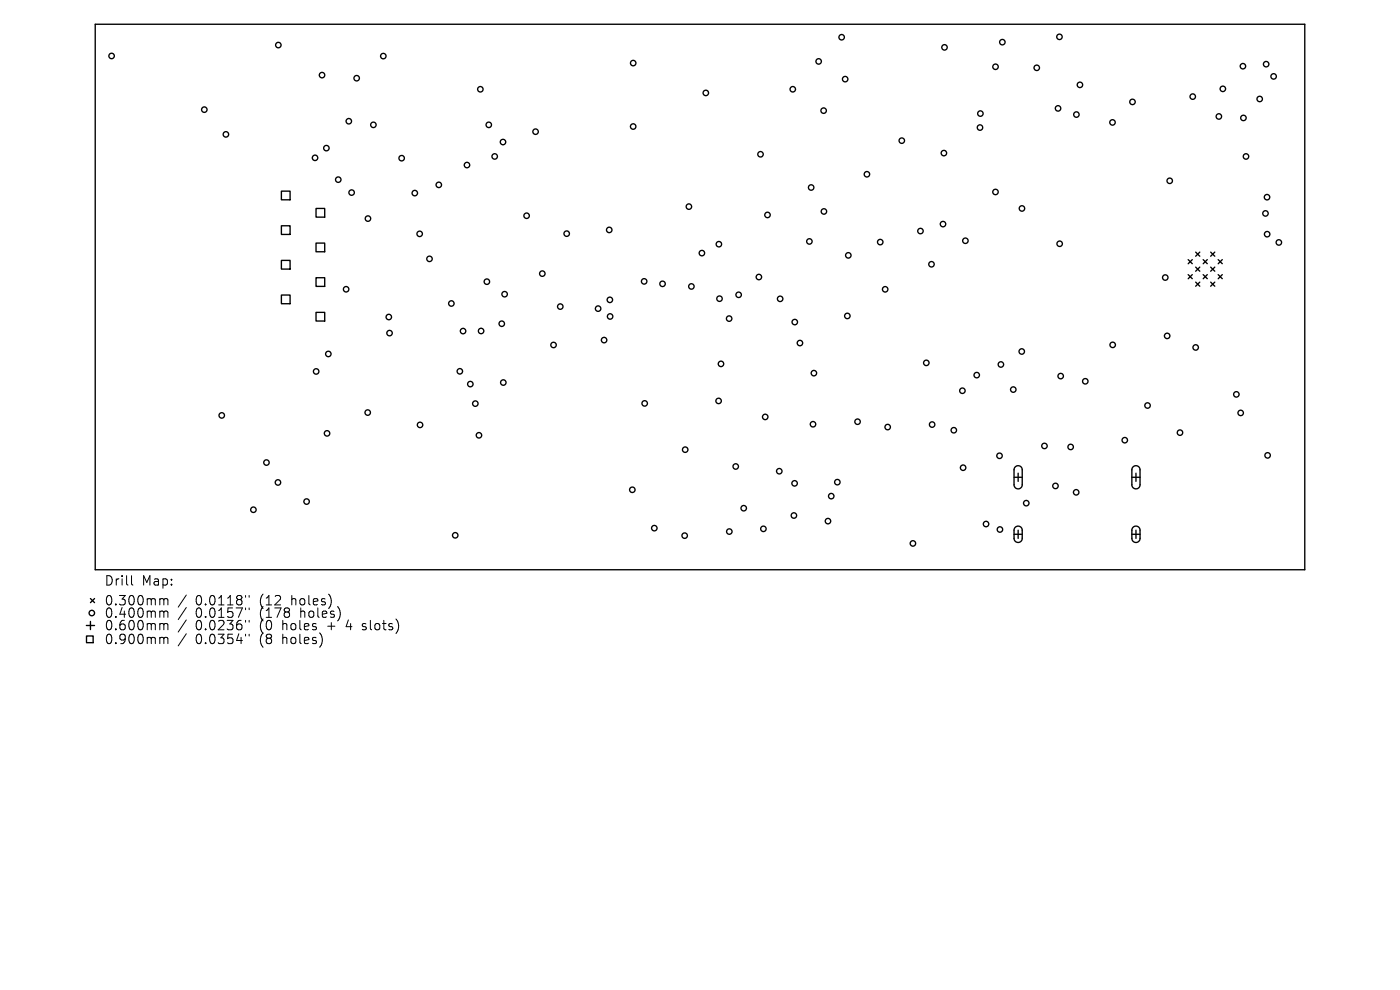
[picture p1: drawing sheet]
<svg xmlns="http://www.w3.org/2000/svg" width="297mm" height="210mm" viewBox="0 0 297 210" stroke-linecap="round" stroke-linejoin="round" font-family="sans-serif">
<defs><g id="words">
<g font-size="2.8">
<text x="22.1" y="124.5">Drill</text>
<text x="30.1" y="124.5">Map:</text>
<text x="22.1" y="128.7">0.300mm</text>
<text x="22.1" y="131.3">0.400mm</text>
<text x="41.5" y="128.7">0.0118&quot;</text>
<text x="41.5" y="131.3">0.0157&quot;</text>
<text x="55.2" y="128.7">(12</text>
<text x="55.2" y="131.3">(178</text>
<text x="62.1" y="128.7">holes)</text>
<text x="64" y="131.3">holes)</text>
<text x="22.1" y="134">0.600mm</text>
<text x="22.1" y="136.9">0.900mm</text>
<text x="41.5" y="134">0.0236&quot;</text>
<text x="41.5" y="136.9">0.0354&quot;</text>
<text x="55.2" y="134">(0</text>
<text x="55.2" y="136.9">(8</text>
<text x="60.2" y="134">holes</text>
<text x="60.2" y="136.9">holes)</text>
<text x="69.9" y="134">+</text>
<text x="74.1" y="134">4</text>
<text x="77.7" y="134">slots)</text>
</g>
</g></defs>
<g fill="none" stroke="#000" stroke-width=".29">
<path d="M20.2 5.1h256.6v115.8h-256.6zM59.7 40.5h1.8v1.9h-1.8zM59.7 47.9h1.8v1.8h-1.8zM59.7 55.2h1.8v1.9h-1.8zM67 44.2h1.9v1.9h-1.9zM67 51.6h1.9v1.8h-1.9zM67 58.9h1.9v1.9h-1.9zM252.1 55.1l.8 .8M252.1 58.3l.8 .8M252.9 55.1l-.8 .8M252.9 58.3l-.8 .8M253.7 56.7l.8 .8"/>
<path d="M253.7 59.8l.8 .9M253.7 53.5l.8 .9M254.5 53.5l-.8 .9M254.5 56.7l-.8 .8M254.5 59.8l-.8 .9M255.2 58.3l.9 .8M255.2 55.1l.9 .8M256.1 58.3l-.9 .8M256.1 55.1l-.9 .8M256.8 56.7l.9 .8M256.8 53.5l.9 .9M256.8 59.8l.9 .9"/>
<path d="M257.7 56.7l-.9 .8M257.7 53.5l-.9 .9M257.7 59.8l-.9 .9M258.4 58.3l.9 .8M258.4 55.1l.9 .8M259.3 55.1l-.9 .8M259.3 58.3l-.9 .8M59.7 62.6h1.8v1.8h-1.8zM67 66.3h1.9v1.8h-1.9zM215.4 99a.87 .87 0 0 1 .9-.1 .87 .87 0 0 1 .6 .8v3.1a.87 .87 0 0 1-.9 .9 .87 .87 0 0 1-.9-.9v-3.2zM240.4 99a.87 .87 0 0 1 .9-.1 .87 .87 0 0 1 .6 .8v3.1a.87 .87 0 0 1-.9 .9 .87 .87 0 0 1-.9-.9v-3.2zM215.1 101.2h1.8"/>
<path d="M215.1 113.3h1.8M215.4 111.9a.87 .87 0 0 1 .9-.2 .87 .87 0 0 1 .6 .8v1.7a.87 .87 0 0 1-.9 .9 .87 .87 0 0 1-.9-.9v-1.8zM216 100.4v1.7M216 112.5v1.7M240.1 101.2h1.8M240.1 113.3h1.8M240.4 111.9a.87 .87 0 0 1 .9-.2 .87 .87 0 0 1 .6 .8v1.7a.87 .87 0 0 1-.9 .9 .87 .87 0 0 1-.9-.9v-1.8zM241 100.4v1.7M241 112.5v1.7M18.3 132.7h1.8M18.4 134.9h1.4v1.4h-1.4zM19.2 127l.9 .8"/>
<path d="M19.2 131.8v1.8M20.1 127l-.9 .8"/>
<circle cx="23.7" cy="11.9" r=".58"/>
<circle cx="59" cy="9.6" r=".58"/>
<circle cx="68.3" cy="15.9" r=".58"/>
<circle cx="75.7" cy="16.6" r=".58"/>
<circle cx="81.3" cy="11.9" r=".58"/>
<circle cx="101.9" cy="18.9" r=".58"/>
<circle cx="134.3" cy="13.4" r=".58"/>
<circle cx="149.7" cy="19.7" r=".58"/>
<circle cx="168.2" cy="18.9" r=".58"/>
<circle cx="173.7" cy="13" r=".58"/>
<circle cx="178.5" cy="7.9" r=".58"/>
<circle cx="179.3" cy="16.8" r=".58"/>
<circle cx="200.4" cy="10" r=".58"/>
<circle cx="211.2" cy="14.2" r=".58"/>
<circle cx="212.6" cy="8.9" r=".58"/>
<circle cx="219.9" cy="14.4" r=".58"/>
<circle cx="224.8" cy="7.8" r=".58"/>
<circle cx="229.1" cy="18" r=".58"/>
<circle cx="259.4" cy="18.8" r=".58"/>
<circle cx="263.7" cy="14" r=".58"/>
<circle cx="268.6" cy="13.6" r=".58"/>
<circle cx="270.2" cy="16.2" r=".58"/>
<circle cx="43.3" cy="23.3" r=".58"/>
<circle cx="47.9" cy="28.5" r=".58"/>
<circle cx="66.8" cy="33.5" r=".58"/>
<circle cx="69.2" cy="31.4" r=".58"/>
<circle cx="71.8" cy="38.1" r=".58"/>
<circle cx="74" cy="25.7" r=".58"/>
<circle cx="79.2" cy="26.5" r=".58"/>
<circle cx="85.2" cy="33.6" r=".58"/>
<circle cx="93.1" cy="39.2" r=".58"/>
<circle cx="99.1" cy="35" r=".58"/>
<circle cx="103.7" cy="26.5" r=".58"/>
<circle cx="104.9" cy="33.2" r=".58"/>
<circle cx="106.7" cy="30.1" r=".58"/>
<circle cx="113.6" cy="27.9" r=".58"/>
<circle cx="134.3" cy="26.8" r=".58"/>
<circle cx="161.3" cy="32.7" r=".58"/>
<circle cx="172.1" cy="39.8" r=".58"/>
<circle cx="174.7" cy="23.5" r=".58"/>
<circle cx="183.9" cy="37" r=".58"/>
<circle cx="191.3" cy="29.8" r=".58"/>
<circle cx="200.2" cy="32.5" r=".58"/>
<circle cx="207.9" cy="27.1" r=".58"/>
<circle cx="208" cy="24.1" r=".58"/>
<circle cx="224.5" cy="23" r=".58"/>
<circle cx="228.4" cy="24.3" r=".58"/>
<circle cx="236" cy="26" r=".58"/>
<circle cx="240.3" cy="21.6" r=".58"/>
<circle cx="248.1" cy="38.4" r=".58"/>
<circle cx="253" cy="20.5" r=".58"/>
<circle cx="258.6" cy="24.7" r=".58"/>
<circle cx="263.8" cy="25" r=".58"/>
<circle cx="264.3" cy="33.2" r=".58"/>
<circle cx="267.2" cy="21" r=".58"/>
<circle cx="74.6" cy="40.9" r=".58"/>
<circle cx="78.1" cy="46.4" r=".58"/>
<circle cx="88" cy="41" r=".58"/>
<circle cx="89" cy="49.6" r=".58"/>
<circle cx="91.1" cy="54.9" r=".58"/>
<circle cx="103.3" cy="59.8" r=".58"/>
<circle cx="111.7" cy="45.8" r=".58"/>
<circle cx="115" cy="58" r=".58"/>
<circle cx="120.2" cy="49.6" r=".58"/>
<circle cx="129.2" cy="48.8" r=".58"/>
<circle cx="136.7" cy="59.7" r=".58"/>
<circle cx="146.1" cy="43.8" r=".58"/>
<circle cx="148.9" cy="53.7" r=".58"/>
<circle cx="152.5" cy="51.8" r=".58"/>
<circle cx="161" cy="58.8" r=".58"/>
<circle cx="162.8" cy="45.6" r=".58"/>
<circle cx="171.7" cy="51.2" r=".58"/>
<circle cx="174.8" cy="44.9" r=".58"/>
<circle cx="180" cy="54.2" r=".58"/>
<circle cx="186.7" cy="51.4" r=".58"/>
<circle cx="195.3" cy="49" r=".58"/>
<circle cx="197.6" cy="56.1" r=".58"/>
<circle cx="200.1" cy="47.5" r=".58"/>
<circle cx="204.8" cy="51.1" r=".58"/>
<circle cx="211.2" cy="40.7" r=".58"/>
<circle cx="216.8" cy="44.2" r=".58"/>
<circle cx="224.8" cy="51.7" r=".58"/>
<circle cx="247.2" cy="58.9" r=".58"/>
<circle cx="268.5" cy="45.3" r=".58"/>
<circle cx="268.8" cy="41.8" r=".58"/>
<circle cx="268.8" cy="49.7" r=".58"/>
<circle cx="271.3" cy="51.4" r=".58"/>
<circle cx="67.1" cy="78.8" r=".58"/>
<circle cx="69.7" cy="75.1" r=".58"/>
<circle cx="73.4" cy="61.4" r=".58"/>
<circle cx="82.5" cy="67.3" r=".58"/>
<circle cx="82.6" cy="70.7" r=".58"/>
<circle cx="95.8" cy="64.4" r=".58"/>
<circle cx="97.6" cy="78.8" r=".58"/>
<circle cx="98.2" cy="70.2" r=".58"/>
<circle cx="102.1" cy="70.2" r=".58"/>
<circle cx="106.4" cy="68.7" r=".58"/>
<circle cx="107.1" cy="62.4" r=".58"/>
<circle cx="117.4" cy="73.2" r=".58"/>
<circle cx="118.9" cy="65" r=".58"/>
<circle cx="126.9" cy="65.5" r=".58"/>
<circle cx="128.2" cy="72.1" r=".58"/>
<circle cx="129.4" cy="63.6" r=".58"/>
<circle cx="129.4" cy="67.1" r=".58"/>
<circle cx="140.6" cy="60.2" r=".58"/>
<circle cx="146.7" cy="60.8" r=".58"/>
<circle cx="152.6" cy="63.4" r=".58"/>
<circle cx="153" cy="77.2" r=".58"/>
<circle cx="154.7" cy="67.6" r=".58"/>
<circle cx="156.7" cy="62.5" r=".58"/>
<circle cx="165.5" cy="63.4" r=".58"/>
<circle cx="168.6" cy="68.3" r=".58"/>
<circle cx="169.7" cy="72.8" r=".58"/>
<circle cx="172.7" cy="79.2" r=".58"/>
<circle cx="179.8" cy="67" r=".58"/>
<circle cx="187.8" cy="61.4" r=".58"/>
<circle cx="196.5" cy="77" r=".58"/>
<circle cx="207.2" cy="79.6" r=".58"/>
<circle cx="212.3" cy="77.3" r=".58"/>
<circle cx="216.8" cy="74.6" r=".58"/>
<circle cx="225" cy="79.8" r=".58"/>
<circle cx="236" cy="73.2" r=".58"/>
<circle cx="247.6" cy="71.3" r=".58"/>
<circle cx="253.7" cy="73.7" r=".58"/>
<circle cx="47" cy="88.1" r=".58"/>
<circle cx="56.5" cy="98.1" r=".58"/>
<circle cx="69.4" cy="91.9" r=".58"/>
<circle cx="78" cy="87.5" r=".58"/>
<circle cx="89.1" cy="90.1" r=".58"/>
<circle cx="99.8" cy="81.5" r=".58"/>
<circle cx="100.8" cy="85.6" r=".58"/>
<circle cx="101.6" cy="92.3" r=".58"/>
<circle cx="106.8" cy="81.1" r=".58"/>
<circle cx="136.8" cy="85.6" r=".58"/>
<circle cx="145.4" cy="95.4" r=".58"/>
<circle cx="152.4" cy="85" r=".58"/>
<circle cx="156.1" cy="99" r=".58"/>
<circle cx="162.3" cy="88.4" r=".58"/>
<circle cx="165.3" cy="100" r=".58"/>
<circle cx="172.5" cy="90" r=".58"/>
<circle cx="181.9" cy="89.5" r=".58"/>
<circle cx="188.3" cy="90.6" r=".58"/>
<circle cx="197.7" cy="90.1" r=".58"/>
<circle cx="202.3" cy="91.3" r=".58"/>
<circle cx="204.2" cy="82.9" r=".58"/>
<circle cx="204.3" cy="99.2" r=".58"/>
<circle cx="212" cy="96.7" r=".58"/>
<circle cx="215" cy="82.6" r=".58"/>
<circle cx="221.6" cy="94.6" r=".58"/>
<circle cx="227.1" cy="94.8" r=".58"/>
<circle cx="230.2" cy="80.9" r=".58"/>
<circle cx="238.6" cy="93.4" r=".58"/>
<circle cx="243.4" cy="86" r=".58"/>
<circle cx="250.3" cy="91.8" r=".58"/>
<circle cx="262.3" cy="83.7" r=".58"/>
<circle cx="263.2" cy="87.6" r=".58"/>
<circle cx="268.9" cy="96.6" r=".58"/>
<circle cx="53.8" cy="108.1" r=".58"/>
<circle cx="59" cy="102.3" r=".58"/>
<circle cx="65" cy="106.4" r=".58"/>
<circle cx="96.6" cy="113.6" r=".58"/>
<circle cx="134.1" cy="103.9" r=".58"/>
<circle cx="138.8" cy="112" r=".58"/>
<circle cx="145.2" cy="113.6" r=".58"/>
<circle cx="154.7" cy="112.8" r=".58"/>
<circle cx="157.8" cy="107.8" r=".58"/>
<circle cx="162" cy="112.2" r=".58"/>
<circle cx="168.4" cy="109.4" r=".58"/>
<circle cx="168.6" cy="102.5" r=".58"/>
<circle cx="175.6" cy="110.5" r=".58"/>
<circle cx="176.3" cy="105.2" r=".58"/>
<circle cx="177.6" cy="102.3" r=".58"/>
<circle cx="193.7" cy="115.3" r=".58"/>
<circle cx="209.2" cy="111.2" r=".58"/>
<circle cx="212.1" cy="112.3" r=".58"/>
<circle cx="217.7" cy="106.7" r=".58"/>
<circle cx="223.9" cy="103.1" r=".58"/>
<circle cx="228.3" cy="104.4" r=".58"/>
<circle cx="19.5" cy="130" r=".58"/>
</g>
<g fill="none" stroke="#000" stroke-width=".21">
<path d="M27.9 122.1v1.7l.3 .3M34.2 127h.3l.3 .3M34.2 129.6h.3l.3 .3M34.2 132.3h.3l.3 .3M34.2 135.2h.3l.3 .3M34.8 127.3l.2-.3 .5 .1 .1 1.2M34.8 127.3v1M34.8 129.9v1.1M34.8 132.6v1M34.8 135.5v1M34.8 129.9l.2-.3 .5 .1 .1 1.3M34.8 132.6l.2-.3 .5 .1 .1 1.2"/>
<path d="M34.8 135.5l.2-.3 .5 .1 .1 1.2M39.5 126.2l-1.7 2.6M39.5 128.9l-1.7 2.5M39.5 131.5l-1.7 2.6M39.5 134.4l-1.7 2.6M52.1 126.3v.4M52.1 129v.3M52.1 131.6v.4M52.1 134.5v.4M52.9 126.3v.4M52.9 129v.3M52.9 131.6v.4"/>
<path d="M52.9 134.5v.4M76.9 133.5l.1 .1M77 132.4v.4"/>
</g>
<use href="#words"/>
</svg>
